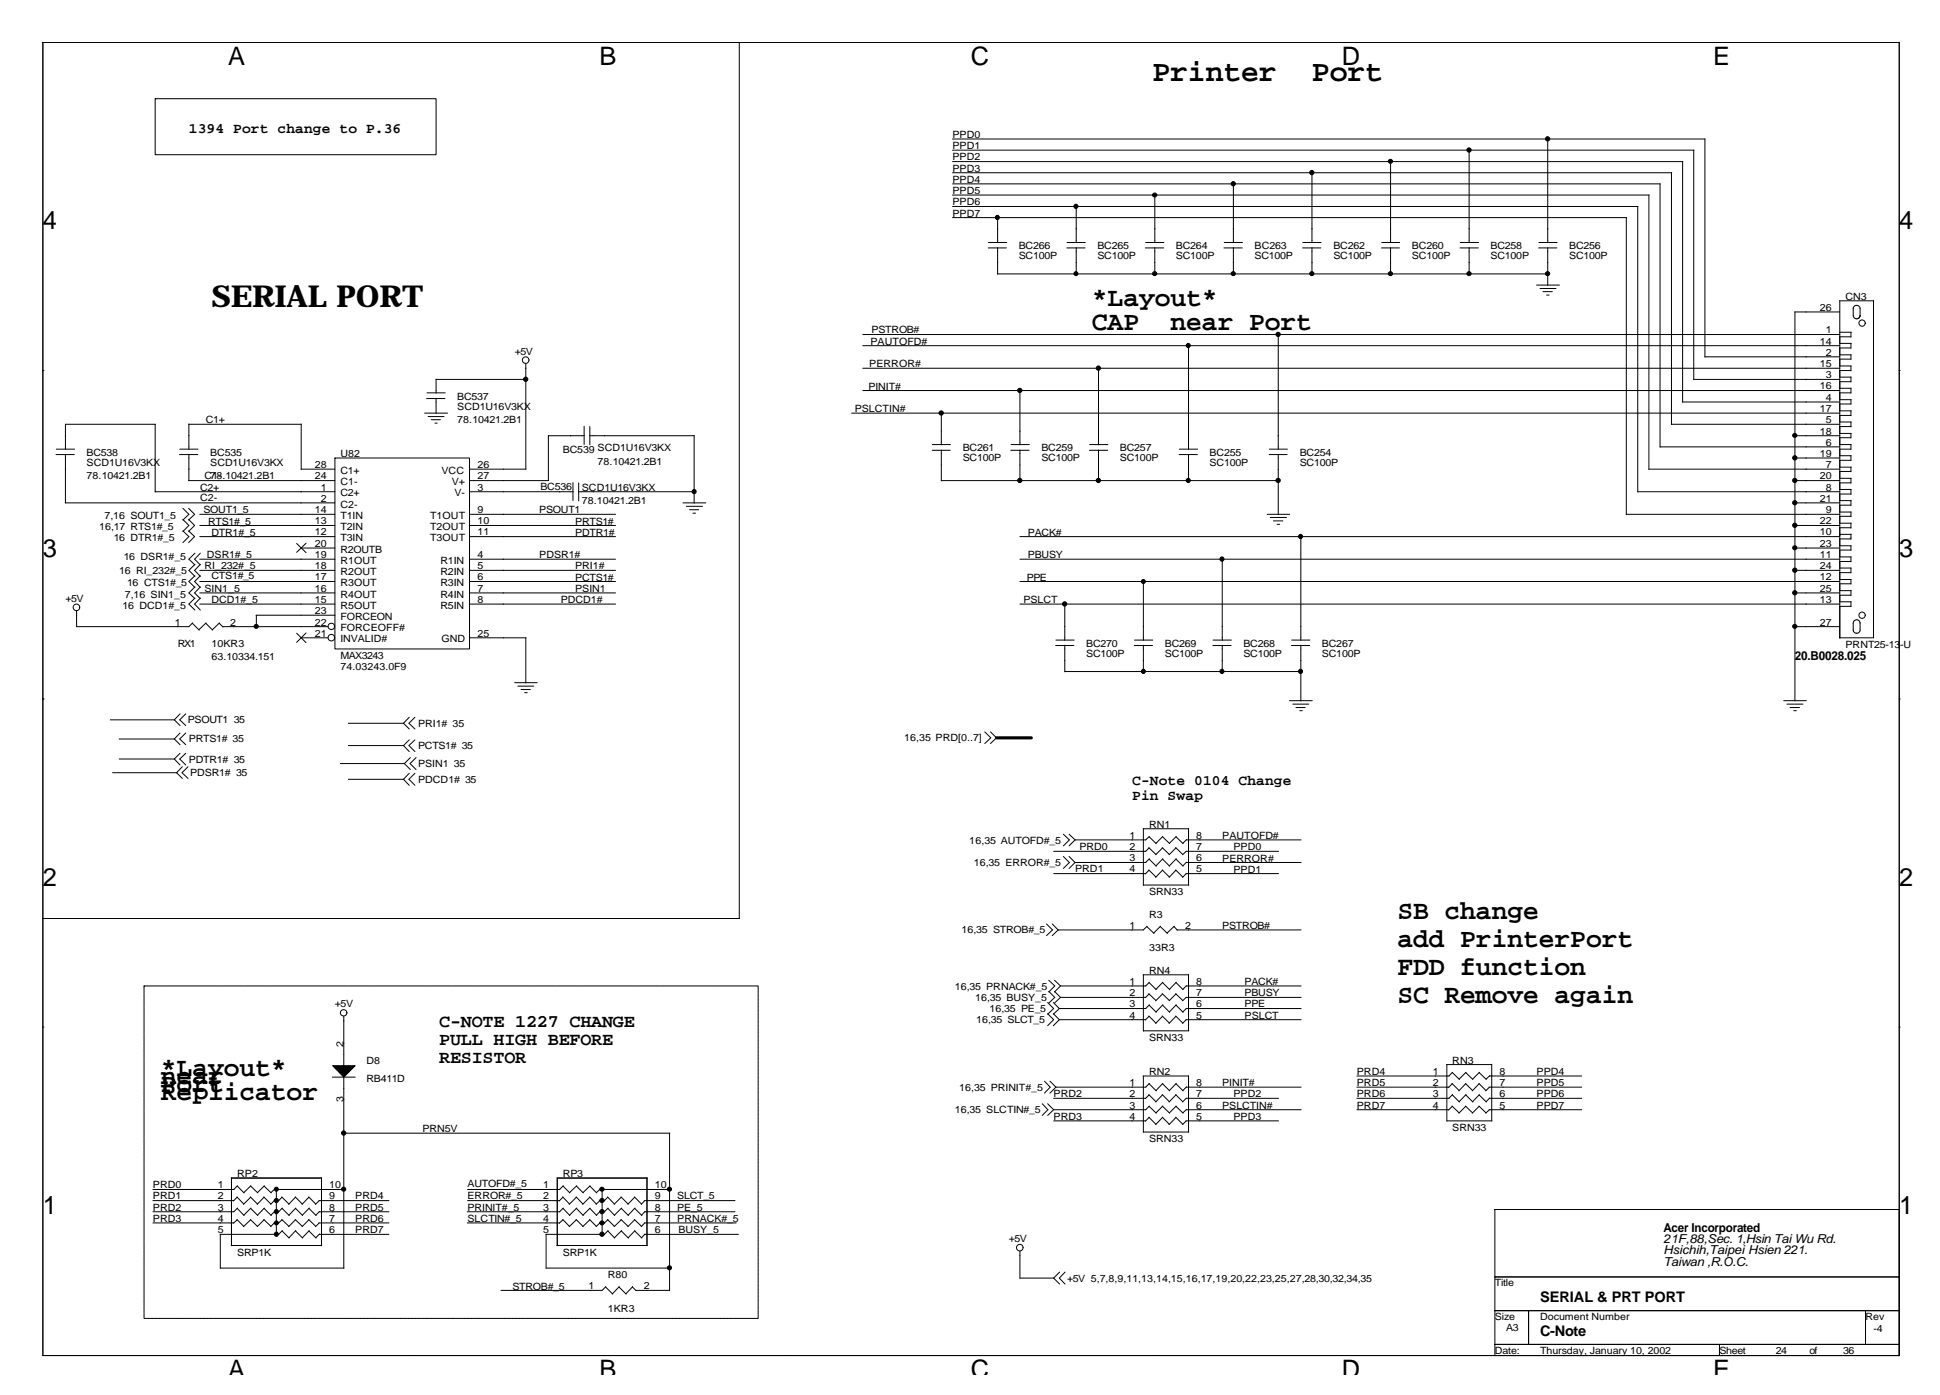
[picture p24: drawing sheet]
<svg xmlns="http://www.w3.org/2000/svg" width="287mm" height="207mm" viewBox="0 0 287 207" stroke-linecap="round" stroke-linejoin="round" font-family="sans-serif">
<defs><g id="words">
<g font-size="4.5">
<text x="170.7" y="12">Printer</text>
<text x="194.4" y="12">Port</text>
<text x="31.3" y="45.4">SERIAL PORT</text>
</g>
<g font-size="4">
<text x="161.8" y="45.4">*Layout*</text>
<text x="161.8" y="48.9">CAP</text>
<text x="173.4" y="48.9">near Port</text>
<text x="207" y="136">SB change</text>
<text x="207" y="140.2">add PrinterPort</text>
<text x="207" y="144.4">FDD function</text>
<text x="207" y="148.6">SC Remove again</text>
<text x="23.8" y="159.3">*Layout*</text>
<text x="23.8" y="160.5">near</text>
<text x="23.8" y="161.7">Port</text>
<text x="23.8" y="162.9">Replicator</text>
</g>
<g font-size="3.8">
<text x="33.8" y="9.7">A</text>
<text x="88.8" y="9.7">B</text>
<text x="143.8" y="9.7">C</text>
<text x="198.8" y="9.7">D</text>
<text x="253.8" y="9.7">E</text>
<text x="6.3" y="34">4</text>
<text x="281.3" y="34">4</text>
<text x="6.3" y="82.6">3</text>
<text x="281.3" y="82.6">3</text>
<text x="6.3" y="131.2">2</text>
<text x="281.3" y="131.2">2</text>
<text x="6.3" y="179.8">1</text>
<text x="281.3" y="179.8">1</text>
<text x="33.8" y="204.1">A</text>
<text x="88.8" y="204.1">B</text>
<text x="143.8" y="204.1">C</text>
<text x="198.8" y="204.1">D</text>
<text x="253.8" y="204.1">E</text>
</g>
<g font-size="2.7">
<text x="65.1" y="152.1">C-NOTE 1227 CHANGE</text>
<text x="65.1" y="154.7">PULL HIGH BEFORE</text>
<text x="65.1" y="157.4">RESISTOR</text>
</g>
<g font-size="2.2">
<text x="28" y="19.7">1394 Port change to P.36</text>
<text x="167.7" y="116.2">C-Note 0104 Change</text>
<text x="167.7" y="118.5">Pin Swap</text>
<text x="228.1" y="197.8">C-Note</text>
<text x="228.1" y="192.8">SERIAL &amp; PRT PORT</text>
</g>
<g font-size="1.8">
<text x="265.9" y="97.8">20.B0028.025</text>
<text x="246.4" y="182.5">Acer Incorporated</text>
<text x="246.4" y="184.1">21F,88,Sec. 1,Hsin Tai Wu Rd.</text>
<text x="246.4" y="185.8">Hsichih,Taipei Hsien 221.</text>
<text x="246.4" y="187.4">Taiwan ,R.O.C.</text>
</g>
<g font-size="1.5">
<text x="141.1" y="20.5">PPD0</text>
<text x="141.1" y="22.1">PPD1</text>
<text x="141.1" y="23.8">PPD2</text>
<text x="141.1" y="28.8">PPD5</text>
<text x="141.1" y="27.1">PPD4</text>
<text x="141.1" y="25.5">PPD3</text>
<text x="141.1" y="32.1">PPD7</text>
<text x="141.1" y="30.4">PPD6</text>
<text x="150.9" y="36.9">BC266</text>
<text x="150.9" y="38.4">SC100P</text>
<text x="162.6" y="36.9">BC265</text>
<text x="162.6" y="38.4">SC100P</text>
<text x="174.2" y="36.9">BC264</text>
<text x="174.2" y="38.4">SC100P</text>
<text x="185.8" y="36.9">BC263</text>
<text x="185.8" y="38.4">SC100P</text>
<text x="197.5" y="36.9">BC262</text>
<text x="197.5" y="38.4">SC100P</text>
<text x="209.2" y="36.9">BC260</text>
<text x="209.2" y="38.4">SC100P</text>
<text x="220.8" y="36.9">BC258</text>
<text x="220.8" y="38.4">SC100P</text>
<text x="232.5" y="36.9">BC256</text>
<text x="232.5" y="38.4">SC100P</text>
<text x="269.6" y="46">26</text>
<text x="273.4" y="44.4">CN3</text>
<text x="76.2" y="52.5">+5V</text>
<text x="128.9" y="51.1">PAUTOFD#</text>
<text x="129.1" y="49.4">PSTROB#</text>
<text x="269.6" y="51">14</text>
<text x="270.5" y="49.4">1</text>
<text x="270.5" y="52.7">2</text>
<text x="67.7" y="59.2">BC537</text>
<text x="128.7" y="57.7">PINIT#</text>
<text x="128.8" y="54.4">PERROR#</text>
<text x="269.6" y="54.4">15</text>
<text x="269.6" y="57.7">16</text>
<text x="270.5" y="56">3</text>
<text x="270.5" y="59.4">4</text>
<text x="30.5" y="62.7">C1+</text>
<text x="67.7" y="60.7">SCD1U16V3KX</text>
<text x="67.7" y="62.7">78.10421.2B1</text>
<text x="126.6" y="61.1">PSLCTIN#</text>
<text x="269.6" y="61">17</text>
<text x="269.6" y="64.4">18</text>
<text x="270.5" y="62.7">5</text>
<text x="12.8" y="67.5">BC538</text>
<text x="12.8" y="69">SCD1U16V3KX</text>
<text x="12.8" y="71">78.10421.2B1</text>
<text x="30.3" y="71">C1-</text>
<text x="31.2" y="67.5">BC535</text>
<text x="31.2" y="69">SCD1U16V3KX</text>
<text x="31.2" y="71">78.10421.2B1</text>
<text x="46.7" y="69.3">28</text>
<text x="46.7" y="71">24</text>
<text x="50.4" y="67.7">U82</text>
<text x="50.4" y="70.2">C1+</text>
<text x="50.4" y="71.9">C1-</text>
<text x="65.4" y="70.2">VCC</text>
<text x="66.9" y="71.9">V+</text>
<text x="70.7" y="71">27</text>
<text x="70.7" y="69.3">26</text>
<text x="83.4" y="67">BC539 SCD1U16V3KX</text>
<text x="88.5" y="68.8">78.10421.2B1</text>
<text x="142.6" y="66.9">BC261</text>
<text x="142.6" y="68.3">SC100P</text>
<text x="154.3" y="66.9">BC259</text>
<text x="154.3" y="68.3">SC100P</text>
<text x="165.9" y="66.9">BC257</text>
<text x="165.9" y="68.3">SC100P</text>
<text x="179.2" y="67.5">BC255</text>
<text x="179.2" y="69">SC100P</text>
<text x="192.5" y="67.5">BC254</text>
<text x="192.5" y="69">SC100P</text>
<text x="269.6" y="67.7">19</text>
<text x="269.6" y="71">20</text>
<text x="270.5" y="66">6</text>
<text x="270.5" y="69.3">7</text>
<text x="15.5" y="76.8">7,16 SOUT1_5</text>
<text x="29.6" y="72.7">C2+</text>
<text x="29.6" y="74.2">C2-</text>
<text x="30.1" y="76">SOUT1_5</text>
<text x="30.8" y="77.7">RTS1#_5</text>
<text x="46.7" y="76">14</text>
<text x="46.7" y="77.7">13</text>
<text x="47.5" y="72.7">1</text>
<text x="47.5" y="74.3">2</text>
<text x="50.4" y="73.5">C2+</text>
<text x="50.4" y="75.2">C2-</text>
<text x="50.4" y="76.8">T1IN</text>
<text x="63.7" y="76.8">T1OUT</text>
<text x="67.3" y="73.5">V-</text>
<text x="70.7" y="72.7">3</text>
<text x="70.7" y="76">9</text>
<text x="70.7" y="77.7">10</text>
<text x="79.9" y="76">PSOUT1</text>
<text x="80.1" y="72.5">BC536</text>
<text x="85.2" y="77.7">PRTS1#</text>
<text x="86.2" y="72.7">SCD1U16V3KX</text>
<text x="86.2" y="74.7">78.10421.2B1</text>
<text x="269.6" y="74.3">21</text>
<text x="269.6" y="77.7">22</text>
<text x="270.5" y="72.7">8</text>
<text x="270.5" y="76">9</text>
<text x="14.7" y="78.5">16,17 RTS1#_5</text>
<text x="16.8" y="80.2">16 DTR1#_5</text>
<text x="18.3" y="83">16 DSR1#_5</text>
<text x="30.6" y="82.6">DSR1#_5</text>
<text x="31.3" y="79.3">DTR1#_5</text>
<text x="46.7" y="79.3">12</text>
<text x="46.7" y="81">20</text>
<text x="46.7" y="82.6">19</text>
<text x="50.4" y="78.5">T2IN</text>
<text x="50.4" y="80.2">T3IN</text>
<text x="50.4" y="81.8">R2OUTB</text>
<text x="50.4" y="83.5">R1OUT</text>
<text x="63.7" y="78.5">T2OUT</text>
<text x="63.7" y="80.2">T3OUT</text>
<text x="65.2" y="83.5">R1IN</text>
<text x="70.7" y="82.6">4</text>
<text x="70.7" y="79.3">11</text>
<text x="79.9" y="82.6">PDSR1#</text>
<text x="85.2" y="79.3">PDTR1#</text>
<text x="152.3" y="82.6">PBUSY</text>
<text x="152.3" y="79.3">PACK#</text>
<text x="269.6" y="79.3">10</text>
<text x="269.6" y="82.6">11</text>
<text x="269.6" y="81">23</text>
<text x="9.7" y="89.2">+5V</text>
<text x="17.7" y="85">16 RI_232#_5</text>
<text x="18.5" y="88.5">7,16 SIN1_5</text>
<text x="18.8" y="86.8">16 CTS1#_5</text>
<text x="30.3" y="84.3">RI_232#_5</text>
<text x="30.3" y="87.6">SIN1_5</text>
<text x="31.3" y="85.8">CTS1#_5</text>
<text x="31.3" y="89.3">DCD1#_5</text>
<text x="46.7" y="84.3">18</text>
<text x="46.7" y="86">17</text>
<text x="46.7" y="87.6">16</text>
<text x="46.7" y="89.3">15</text>
<text x="50.4" y="85.1">R2OUT</text>
<text x="50.4" y="86.8">R3OUT</text>
<text x="50.4" y="88.5">R4OUT</text>
<text x="65.2" y="85.1">R2IN</text>
<text x="65.2" y="86.8">R3IN</text>
<text x="65.2" y="88.5">R4IN</text>
<text x="70.7" y="84.3">5</text>
<text x="70.7" y="86">6</text>
<text x="70.7" y="87.6">7</text>
<text x="70.7" y="89.3">8</text>
<text x="83.1" y="89.3">PDCD1#</text>
<text x="85.2" y="87.6">PSIN1</text>
<text x="85.2" y="84.3">PRI1#</text>
<text x="85.2" y="86">PCTS1#</text>
<text x="151.6" y="89.3">PSLCT</text>
<text x="152.1" y="86">PPE</text>
<text x="269.6" y="86">12</text>
<text x="269.6" y="89.3">13</text>
<text x="269.6" y="84.3">24</text>
<text x="269.6" y="87.6">25</text>
<text x="18.2" y="90.1">16 DCD1#_5</text>
<text x="25.9" y="92.6">1</text>
<text x="26.3" y="95.8">RX1</text>
<text x="31.3" y="95.8">10KR3</text>
<text x="34.1" y="92.6">2</text>
<text x="46.7" y="90.9">23</text>
<text x="46.7" y="92.6">22</text>
<text x="46.7" y="94.3">21</text>
<text x="50.4" y="90.1">R5OUT</text>
<text x="50.4" y="91.8">FORCEON</text>
<text x="50.4" y="93.5">FORCEOFF#</text>
<text x="50.4" y="95.1">INVALID#</text>
<text x="65.2" y="90.1">R5IN</text>
<text x="65.4" y="95.1">GND</text>
<text x="70.7" y="94.3">25</text>
<text x="160.9" y="95.8">BC270</text>
<text x="172.6" y="95.8">BC269</text>
<text x="184.2" y="95.8">BC268</text>
<text x="195.8" y="95.8">BC267</text>
<text x="269.6" y="92.6">27</text>
<text x="273.4" y="96">PRNT25-13-U</text>
<text x="31.3" y="97.8">63.10334.151</text>
<text x="50.4" y="97.6">MAX3243</text>
<text x="50.4" y="99.3">74.03243.0F9</text>
<text x="160.9" y="97.3">SC100P</text>
<text x="172.6" y="97.3">SC100P</text>
<text x="184.2" y="97.3">SC100P</text>
<text x="195.8" y="97.3">SC100P</text>
<text x="27.8" y="107.1">PSOUT1</text>
<text x="34.6" y="107.1">35</text>
<text x="61.9" y="107.6">PRI1# 35</text>
<text x="28" y="113">PDTR1# 35</text>
<text x="28" y="110">PRTS1# 35</text>
<text x="61.9" y="113.6">PSIN1</text>
<text x="61.9" y="111">PCTS1# 35</text>
<text x="67.2" y="113.6">35</text>
<text x="133.9" y="109.8">16,35 PRD[0..7]</text>
<text x="28.2" y="114.9">PDSR1# 35</text>
<text x="61.9" y="115.9">PDCD1# 35</text>
<text x="143.6" y="124.9">16,35 AUTOFD#_5</text>
<text x="159.9" y="125.9">PRD0</text>
<text x="167.3" y="124.2">1</text>
<text x="167.3" y="125.9">2</text>
<text x="170.2" y="122.6">RN1</text>
<text x="177.2" y="125.9">7</text>
<text x="177.2" y="124.2">8</text>
<text x="181.1" y="124.3">PAUTOFD#</text>
<text x="182.7" y="125.9">PPD0</text>
<text x="144.3" y="128.2">16,35 ERROR#_5</text>
<text x="159.3" y="129.1">PRD1</text>
<text x="167.3" y="127.6">3</text>
<text x="167.3" y="129.2">4</text>
<text x="177.2" y="129.2">5</text>
<text x="177.2" y="127.6">6</text>
<text x="181.1" y="127.6">PERROR#</text>
<text x="182.7" y="129.3">PPD1</text>
<text x="167.3" y="137.6">1</text>
<text x="170.2" y="135.9">R3</text>
<text x="170.2" y="132.6">SRN33</text>
<text x="175.6" y="137.6">2</text>
<text x="181.1" y="137.6">PSTROB#</text>
<text x="142.5" y="138.2">16,35 STROB#_5</text>
<text x="170.2" y="140.9">33R3</text>
<text x="49.6" y="149.1">+5V</text>
<text x="141.4" y="146.6">16,35 PRNACK#_5</text>
<text x="144.4" y="148.2">16,35 BUSY_5</text>
<text x="146.6" y="149.9">16,35 PE_5</text>
<text x="167.3" y="145.9">1</text>
<text x="167.3" y="147.5">2</text>
<text x="167.3" y="149.2">3</text>
<text x="170.2" y="144.2">RN4</text>
<text x="177.2" y="149.2">6</text>
<text x="177.2" y="147.5">7</text>
<text x="177.2" y="145.9">8</text>
<text x="184.4" y="149.2">PPE</text>
<text x="184.4" y="145.9">PACK#</text>
<text x="184.4" y="147.5">PBUSY</text>
<text x="50.9" y="155" transform="rotate(-90 50.9 155)">2</text>
<text x="144.6" y="151.5">16,35 SLCT_5</text>
<text x="167.3" y="150.8">4</text>
<text x="170.2" y="154.2">SRN33</text>
<text x="177.2" y="150.8">5</text>
<text x="184.4" y="150.9">PSLCT</text>
<text x="54.3" y="157.5">D8</text>
<text x="54.3" y="160.2">RB411D</text>
<text x="142.1" y="161.5">16,35 PRINIT#_5</text>
<text x="167.3" y="160.8">1</text>
<text x="170.2" y="159.2">RN2</text>
<text x="177.2" y="160.8">8</text>
<text x="181.1" y="160.9">PINIT#</text>
<text x="201" y="159.2">PRD4</text>
<text x="201" y="160.9">PRD5</text>
<text x="212.3" y="159.2">1</text>
<text x="212.3" y="160.8">2</text>
<text x="215.1" y="157.5">RN3</text>
<text x="222.1" y="160.8">7</text>
<text x="222.1" y="159.2">8</text>
<text x="227.6" y="159.2">PPD4</text>
<text x="227.6" y="160.9">PPD5</text>
<text x="50.9" y="163.2" transform="rotate(-90 50.9 163.2)">3</text>
<text x="62.6" y="167.7">PRN5V</text>
<text x="141.4" y="164.9">16,35 SLCTIN#_5</text>
<text x="156.1" y="165.8">PRD3</text>
<text x="156.1" y="162.5">PRD2</text>
<text x="167.3" y="162.5">2</text>
<text x="167.3" y="164.2">3</text>
<text x="167.3" y="165.8">4</text>
<text x="177.2" y="165.8">5</text>
<text x="177.2" y="164.2">6</text>
<text x="177.2" y="162.5">7</text>
<text x="181.1" y="164.2">PSLCTIN#</text>
<text x="182.7" y="162.5">PPD2</text>
<text x="182.7" y="165.8">PPD3</text>
<text x="201" y="164.2">PRD7</text>
<text x="201" y="162.5">PRD6</text>
<text x="212.3" y="162.5">3</text>
<text x="212.3" y="164.2">4</text>
<text x="215.1" y="167.5">SRN33</text>
<text x="222.1" y="164.2">5</text>
<text x="222.1" y="162.5">6</text>
<text x="227.6" y="164.2">PPD7</text>
<text x="227.6" y="162.5">PPD6</text>
<text x="170.2" y="169.2">SRN33</text>
<text x="22.6" y="176">PRD0</text>
<text x="22.6" y="179.3">PRD2</text>
<text x="22.6" y="177.6">PRD1</text>
<text x="32.3" y="176">1</text>
<text x="32.3" y="177.6">2</text>
<text x="32.3" y="179.3">3</text>
<text x="35.1" y="174.3">RP2</text>
<text x="48.8" y="179.3">8</text>
<text x="48.8" y="177.6">9</text>
<text x="48.8" y="176">10</text>
<text x="52.6" y="179.3">PRD5</text>
<text x="52.6" y="177.6">PRD4</text>
<text x="69.3" y="175.8">AUTOFD#_5</text>
<text x="69.3" y="179.3">PRINIT#_5</text>
<text x="69.3" y="177.6">ERROR#_5</text>
<text x="80.5" y="176">1</text>
<text x="80.5" y="177.6">2</text>
<text x="80.5" y="179.3">3</text>
<text x="83.4" y="174.3">RP3</text>
<text x="97" y="179.3">8</text>
<text x="97" y="177.6">9</text>
<text x="97" y="176">10</text>
<text x="100.3" y="177.6">SLCT_5</text>
<text x="100.3" y="179.3">PE_5</text>
<text x="22.6" y="181">PRD3</text>
<text x="32.3" y="181">4</text>
<text x="32.3" y="182.6">5</text>
<text x="35.1" y="186">SRP1K</text>
<text x="48.8" y="182.6">6</text>
<text x="48.8" y="181">7</text>
<text x="52.6" y="182.6">PRD7</text>
<text x="52.6" y="181">PRD6</text>
<text x="69.3" y="181">SLCTIN#_5</text>
<text x="80.5" y="181">4</text>
<text x="80.5" y="182.6">5</text>
<text x="83.4" y="186">SRP1K</text>
<text x="97" y="182.6">6</text>
<text x="97" y="181">7</text>
<text x="100.3" y="181">PRNACK#_5</text>
<text x="100.5" y="182.6">BUSY_5</text>
<text x="149.4" y="184">+5V</text>
<text x="75.9" y="191">STROB#_5</text>
<text x="87.2" y="190.9">1</text>
<text x="90" y="189.3">R80</text>
<text x="95.4" y="190.9">2</text>
<text x="158.1" y="189.8">+5V 5,7,8,9,11,13,14,15,16,17,19,20,22,23,25,27,28,30,32,34,35</text>
<text x="221.4" y="190.5">Title</text>
<text x="90" y="194.3">1KR3</text>
<text x="221.4" y="195.5">Size</text>
<text x="223.1" y="197.1">A3</text>
<text x="228.1" y="195.5">Document Number</text>
<text x="276.4" y="195.5">Rev</text>
<text x="277.5" y="197.3">-4</text>
<text x="221.4" y="200.5">Date:</text>
<text x="228.1" y="200.5">Thursday, January 10, 2002</text>
<text x="254.7" y="200.5">Sheet</text>
<text x="263.1" y="200.5">24</text>
<text x="268.1" y="200.5">of</text>
<text x="273.1" y="200.5">36</text>
</g>
</g></defs>
<g fill="none" stroke="#000" stroke-width=".15">
<path d="M6.3 6.3h275v194.5h-275zM23 14.6h41.6v8.3h-41.6zM61.3 6.3h.1M109.5 6.2v129.8M116.3 6.3h.1M171.3 6.3h.1M226.3 6.3h.1M141.1 28.9h103.2M141.1 32.2h99.9M141.1 20.6h111.5M141.1 23.9h108.2M141.1 25.6h106.5"/>
<path d="M141.1 30.6h101.6M141.1 27.2h104.9M141.1 22.2h109.9M146.4 36.7h2.7M146.4 35.9h2.7M147.8 32.2v3.8M147.8 36.7v3.9M158 36.7h2.7M158.1 35.9h2.7M159.4 30.6v5.4M159.4 36.7v3.9M169.7 36.7h2.7"/>
<path d="M169.7 35.9h2.7M171.1 28.9v7.1M171.1 36.7v3.9M181.3 36.7h2.7M181.4 35.9h2.7M182.7 27.2v8.8M182.7 36.7v3.9M193 36.7h2.7M193 35.9h2.7M194.4 25.6v10.4M194.4 36.7v3.9M204.6 36.7h2.7"/>
<path d="M204.7 35.9h2.6M206 23.9v12.1M206 36.7v3.9M216.3 36.7h2.7M216.3 35.9h2.7M217.6 22.2v13.8M217.6 36.7v3.9M227.9 36.7h2.7M228 35.9h2.7M229.3 20.6v15.4M229.3 36.7v5.6M240.9 32.2v44"/>
<path d="M242.6 30.6v42.3M244.3 28.9v40.6M245.9 27.2v39M247.6 25.6v37.3M249.3 23.9v35.7M250.9 22.2v34M252.6 20.6v32.3M6.3 54.9h.1M63.2 59h2.7M63.2 58.2h2.8M64.6 56.1v2.1M64.6 59v2.2"/>
<path d="M64.6 56.2h13.3M77.9 53.9v15.6M127.8 49.5h144.7M127.8 51.2h144.7M127.8 54.5h144.7M127.8 57.8h144.7M147.8 40.6h81.5M151.1 57.8v8.1M162.7 54.5v11.4M176.1 51.2v15.4M189.4 49.5v17.1M227.6 42.2h3.4"/>
<path d="M228.1 42.7h2.4M228.6 43.2h1.4M229.1 43.7h.4M249.3 59.5h23.2M250.9 56.2h21.6M252.6 52.8h19.9M265.9 46.2h6.6M265.9 46.2v57.6M272.5 58.2h1.7M272.5 49.9h1.7M272.5 51.5h1.7M272.5 53.2h1.7"/>
<path d="M272.5 54.9h1.7M272.5 56.5h1.7M272.5 59.8h1.7M272.5 44.5h5M272.5 49.2h1.7M272.5 44.5v50M272.5 50.9h1.7M272.5 52.5h1.7M272.5 54.2h1.7M272.5 55.9h1.7M272.5 57.5h1.7M272.5 59.2h1.7"/>
<path d="M274.2 49.2v.7M274.2 50.9v.7M274.2 52.5v.7M274.2 54.2v.7M274.2 55.9v.7M274.2 57.5v.7M274.2 59.2v.7M274.5 45.7l.1-.2a.52 .52 0 0 1 .5-.3 .52 .52 0 0 1 .4 .5v1.1M274.5 45.6v1.2a.54 .54 0 0 0 1 .2v-.3v.3l-.3 .2M277.5 44.5v50M281.3 54.9h.1M8.3 67.3h2.7"/>
<path d="M8.3 66.5h2.7M9.7 74.5h39.9M9.7 67.3v7.2M23 72.8h26.6M23 62.8v10.1M23 62.8h-13.3v3.8M26.6 67.3h2.7M26.6 66.5h2.7M27.1 78.6l.9 .9-.9 .9M27.1 76.9l.9 .9-.9 .9M27.1 75.3l.9 .9-.9 .8M27.9 78.6l.9 .9-.9 .9"/>
<path d="M27.9 76.9l.9 .9-.9 .9M27.9 75.3l.9 .9-.9 .8M27.9 71.2h21.7M27.9 62.8h16.7M28 62.8v3.8M28 67.3v3.9M29.6 76.2h20M29.6 77.8h20M29.6 79.5h20M44.6 69.5h5M44.6 62.8v6.7M49.6 67.8h20v28.3h-20z"/>
<path d="M62.9 61.2h3.4M63.4 61.7h2.4M63.9 62.2h1.3M64.4 62.7h.4M69.6 76.2h21.6M69.6 69.5h8.3M69.6 71.2h11.7M69.6 72.8h15.3M69.6 77.8h21.6M69.6 79.5h21.6M81.2 64.5h5.4M81.2 64.5v6.7"/>
<path d="M84.9 71.5v2.6M85.7 72.8h17.2M85.7 71.5v2.7M86.5 63.1v2.7M87.3 64.5h15.6M87.4 63.2v2.7M101.2 74.5h3.4M101.7 75h2.4M102.2 75.5h1.3M102.7 76h.3M102.8 64.5v10M126.2 61.2h146.3"/>
<path d="M138.1 66.7h2.7M138.1 65.8h2.7M139.4 61.1v4.8M139.4 66.6v4.6M139.4 71.2h50M149.7 66.7h2.7M149.8 65.8h2.7M151.1 66.6v4.6M151.1 79.5h121.4M161.4 66.7h2.7M161.4 65.8h2.7M162.7 66.6v4.6"/>
<path d="M174.7 67.3h2.7M174.7 66.5h2.7M176.1 67.3v3.9M187.7 76.2h3.4M188 67.3h2.7M188 66.5h2.7M188.2 76.6h2.4M188.6 77.1h1.4M189.2 77.7h.4M189.4 67.3v8.9M192.7 79.4v15.4M240.9 76.2h31.6"/>
<path d="M242.6 72.8h29.9M244.3 69.5h28.2M245.9 66.2h26.6M247.6 62.8h24.9M265.9 74.5h6.6M265.9 71.2h6.6M265.9 77.8h6.6M265.9 64.5h6.6M265.9 67.8h6.6M272.5 66.5h1.7M272.5 61.5h1.7M272.5 63.2h1.7"/>
<path d="M272.5 64.8h1.7M272.5 68.2h1.7M272.5 69.8h1.7M272.5 71.5h1.7M272.5 73.2h1.7M272.5 74.8h1.7M272.5 76.5h1.7M272.5 78.2h1.7M272.5 79.8h1.7M272.5 65.8h1.7M272.5 60.8h1.7M272.5 62.5h1.7"/>
<path d="M272.5 64.2h1.7M272.5 67.5h1.7M272.5 69.2h1.7M272.5 70.8h1.7M272.5 72.5h1.7M272.5 74.1h1.7M272.5 75.8h1.7M272.5 77.5h1.7M272.5 79.1h1.7M274.2 60.8v.8M274.2 62.5v.7M274.2 64.2v.7"/>
<path d="M274.2 65.8v.8M274.2 67.5v.7M274.2 69.2v.7M274.2 70.8v.8M274.2 72.5v.7M274.2 74.1v.8M274.2 75.8v.7M274.2 77.5v.7M274.2 79.1v.8M11.3 90.5v2.3M11.8 89.9a.49 .49 0 0 0-.7-.4 .49 .49 0 0 0-.1 .8 .49 .49 0 0 0 .7-.1l.1-.2M28.5 92.3l1 1"/>
<path d="M28.5 92.3l-.5 .5h-16.7M28.9 81.9l-.9 .9 .9 .9M28.9 83.6l-.9 .9 .9 .9M28.9 86.9l-.9 .9 .9 .9M28.9 85.3l-.9 .8 .9 .9M28.9 88.6l-.9 .9 .9 .9M29.6 82.8h20M29.6 84.5h20M29.6 86.1h20M29.6 87.8h20M29.6 89.5h20M29.7 81.9l-.9 .9 .9 .9"/>
<path d="M29.7 83.6l-.9 .9 .9 .9M29.7 86.9l-.9 .9 .9 .9M29.7 85.3l-.9 .8 .9 .9M29.7 88.6l-.9 .9 .9 .9M30.5 92.3l1 1M30.5 92.3l-1 1M32.5 92.3l.5 .6M32.5 92.3l-1 1M33 92.8h15.6M37.9 91.1h11.7M38 91.1v1.8M43.9 80.5l1.4 1.3"/>
<path d="M43.9 93.8l1.4 1.4M44.6 81.2h5M44.6 94.5h4M45.3 80.4l-1.4 1.4M45.3 93.7l-1.4 1.4M49.6 94.4a.49 .49 0 0 0-.7-.4 .49 .49 0 0 0-.2 .8 .49 .49 0 0 0 .8-.1l.1-.3M69.6 82.8h21.6M69.6 84.5h21.6M69.6 86.1h21.6M69.6 87.8h21.6M69.6 89.5h21.6M69.6 94.5h8.3"/>
<path d="M77.9 94.5v6.6M151.1 82.8h121.4M151.1 86.1h121.4M151.1 89.5h121.4M156.4 95.6h2.7M156.4 94.8h2.7M157.7 89.4v5.4M157.7 95.6v3.9M157.7 99.5h35M168 95.6h2.7M168.1 94.8h2.7M169.4 86.1v8.7"/>
<path d="M169.4 95.6v3.9M179.7 95.6h2.7M179.7 94.8h2.7M181.1 82.8v12M181.1 95.6v3.9M191.3 95.6h2.7M191.3 94.8h2.8M192.7 95.6v8.2M265.9 87.8h6.6M265.9 92.8h6.6M265.9 81.2h6.6M265.9 84.5h6.6"/>
<path d="M272.5 81.5h1.7M272.5 83.2h1.7M272.5 84.8h1.7M272.5 86.5h1.7M272.5 88.2h1.7M272.5 89.8h1.7M272.5 94.5h5.1M272.5 80.8h1.7M272.5 82.5h1.7M272.5 84.1h1.7M272.5 85.8h1.7M272.5 87.5h1.7"/>
<path d="M272.5 89.1h1.7M274.2 80.8v.7M274.2 82.5v.7M274.2 84.1v.8M274.2 85.8v.7M274.2 87.5v.7M274.2 89.1v.7M275.5 92.3v-.1a.54 .54 0 0 0-.9-.2l-.1 1.3M275.5 92.3v1.2a.52 .52 0 0 1-.6 .3 .52 .52 0 0 1-.4-.5M6.3 103.5h.1M16.3 106.6h9.6M16.7 114.4h9.5"/>
<path d="M17.7 112.4h8.2M17.7 109.4h8.2M26.7 111.6l-.9 .8 .9 .9M26.7 108.6l-.9 .8 .9 .9M26.7 105.7l-.9 .9 .9 .9M27 113.6l-.8 .8 .8 .9M27.5 111.6l-.9 .8 .9 .9M27.5 108.6l-.9 .8 .9 .9M27.5 105.7l-.9 .9 .9 .9M27.9 113.6l-.9 .8 .9 .9M50.4 113.1h9.5M51.6 115.4h8.2"/>
<path d="M51.6 110.4h8.2M51.6 107.1h8.2M60.6 114.5l-.8 .9 .8 .9M60.6 109.6l-.8 .8 .8 .9M60.6 106.2l-.8 .9 .8 .9M60.8 112.2l-.9 .9 .9 .9M61.5 114.5l-.9 .9 .9 .9M61.5 109.6l-.9 .8 .9 .9M61.5 106.2l-.9 .9 .9 .9M61.6 112.2l-.9 .9 .9 .9M76.2 101.1h3.4M76.7 101.6h2.4"/>
<path d="M77.2 102.1h1.4M77.7 102.6h.4M145.9 108.4l.9 .9-.9 .8M146.7 108.4l.9 .9-.9 .8M191 103.8h3.4M191.5 104.3h2.4M192 104.8h1.3M192.5 105.3h.4M264.2 103.8h3.4M264.7 104.3h2.4M265.2 104.8h1.4M265.7 105.3h.4"/>
<path d="M281.3 103.5h.1M6.3 136h103.3M155 136.8l.9 .9-.9 .9M155.9 136.8l.9 .9M156.1 126.1h13.6M156.1 129.4h13.6M156.8 137.7l-.9 .9M157.5 126.8l.9 .9-.9 .9M157.5 123.5l.9 .9-.9 .9M158.4 126.8l.9 .9M158.4 123.5l.9 .9M159.3 127.7l-.9 .9"/>
<path d="M159.3 124.4l-.9 .9M159.3 124.4h10.5M159.3 127.7h10.5M169.3 122.7h6.8M169.4 122.7v8.4M169.4 131.1h6.7M169.9 137.2l1 1M169.9 137.2l-.5 .5h-12.6M170.2 125.5l1 1M170.2 128.8l1 1.1M170.2 123.9l1.1 1M170.2 125.6l-.5 .5"/>
<path d="M170.2 127.2l1.1 1.1M170.2 128.9l-.5 .5M170.3 123.9l-.6 .5M170.3 127.2l-.6 .5M171.9 137.2l1 1M171.9 137.2l-1 1M172.2 125.5l1 1M172.2 128.8l1 1.1M172.2 123.9l1.1 1M172.2 125.6l-1 1M172.2 127.2l1.1 1.1M172.2 128.9l-1 1"/>
<path d="M172.3 123.9l-1.1 1M172.3 127.2l-1.1 1M173.9 137.2l.5 .6M173.9 137.2l-1 1M174.2 125.5l1 1M174.2 128.8l1 1.1M174.2 123.9l1.1 1M174.2 125.6l-1 1M174.2 127.2l1.1 1.1M174.2 128.9l-1 1M174.2 123.9l-1 1M174.2 127.2l-1 1"/>
<path d="M174.4 137.7h18.3M175.7 126.1h13.7M175.7 129.4h13.7M175.7 124.4h17M175.7 126.1l-.5 .5M175.7 127.7h17M175.7 129.4l-.5 .5M175.8 124.3l-.6 .6M175.8 127.7l-.6 .5M176.1 122.7v8.4M6.3 152.1h.1M49.2 159.5h3.4"/>
<path d="M50.9 150.5v7.4M50.9 159.5v28.3M155.2 148.5l.9 .9-.9 .8M155.2 150.1l.9 .9-.9 .9M155.4 145.2l.9 .8-.9 .9M155.4 146.8l.9 .9-.9 .9M156 148.5l.9 .9M156 150.1l.9 .9M156.2 145.2l.9 .8M156.2 146.8l.9 .9M156.9 149.4l-.9 .8M156.9 151l-.9 .9"/>
<path d="M156.9 149.4h12.9M156.9 151h12.8M157.1 146l-.9 .9M157.1 147.7l-.9 .9M157.1 146h12.7M157.1 147.7h12.6M169.3 159.4h6.8M169.3 144.4h6.8M169.4 144.4v8.3M169.4 159.4v8.3M169.4 152.7h6.7M170.2 147.2l1 1"/>
<path d="M170.2 150.5l1 1M170.2 147.2l-.5 .6M170.2 145.5l1.1 1.1M170.2 148.9l1.1 1M170.2 150.5l-.5 .6M170.3 145.5l-.6 .5M170.3 148.8l-.6 .6M172.2 147.2l1 1M172.2 150.5l1 1M172.2 145.5l1.1 1.1M172.2 147.2l-1 1M172.2 148.9l1.1 1"/>
<path d="M172.2 150.5l-1 1.1M172.3 145.5l-1.1 1M172.3 148.8l-1.1 1.1M174.2 147.2l1 1M174.2 150.5l1 1M174.2 145.5l1.1 1.1M174.2 147.2l-1 1M174.2 148.9l1.1 1M174.2 150.5l-1 1.1M174.2 145.5l-1 1M174.2 148.8l-1 1.1M175.7 147.7h17"/>
<path d="M175.7 151h17M175.7 146h17M175.7 147.7l-.5 .5M175.7 149.4h17M175.7 151l-.5 .6M175.8 146l-.6 .5M175.8 149.3l-.6 .6M176.1 144.3v8.4M176.1 159.3v8.4M201 159.4h13.7M214.3 157.7h6.7M214.3 157.7v8.3"/>
<path d="M215.1 158.8l1.1 1.1M215.2 158.8l-.6 .6M217.1 158.8l1.1 1.1M217.2 158.8l-1 1M219.1 158.8l1.1 1.1M219.2 158.8l-1.1 1M220.6 159.4h13.7M220.7 159.3l-.6 .5M221 157.6v8.4M281.3 152.1h.1M22.6 176.2h12.1M22.6 177.8h12"/>
<path d="M22.6 179.5h12.1M34.2 174.5h13.5M34.3 174.4v10.1M35.1 177.3l1 1M35.1 175.7l1.1 1M35.1 177.3l-.5 .6M35.1 179l1.1 1M35.2 175.6l-.6 .6M35.2 178.9l-.6 .6M37.1 177.3l1 1M37.1 175.7l1.1 1M37.1 177.3l-1 1.1"/>
<path d="M37.1 179l1.1 1M37.2 175.6l-1.1 1M37.2 178.9l-1.1 1.1M39.1 177.3l1 1M39.1 175.7l1.1 1M39.1 177.3l-1 1.1M39.1 179l1.1 1M39.2 175.6l-1.1 1M39.2 178.9l-1.1 1.1M40.6 177.8h.7M40.6 176.2h10.4M40.6 177.8l-.5 .6"/>
<path d="M40.6 179.5h.7M40.7 176.1l-.6 .5M40.7 179.4l-.6 .6M40.9 176.1v6.7M41.7 177.3l1.1 1M41.8 177.3l-.6 .6M41.8 179l1 1M41.8 178.9l-.5 .6M43.7 177.3l1.1 1M43.8 177.3l-1 1.1M43.8 179l1 1M43.8 178.9l-1 1.1"/>
<path d="M45.7 177.3l1.1 1M45.8 177.3l-1.1 1.1M45.8 179l1 1M45.8 178.9l-1 1.1M47.2 177.8h10.4M47.3 179.5h10.3M47.3 177.8l-.6 .6M47.3 179.4l-.5 .6M47.6 174.4v10.1M50.9 167.8h48.3M69.2 179.5h13.7M69.3 176.2h13.6"/>
<path d="M69.3 177.8h13.6M82.5 174.5h13.4M82.5 174.4v10.1M83.4 177.3l1 1M83.4 175.7l1 1M83.4 177.3l-.6 .6M83.4 179l1 1M83.4 175.6l-.5 .6M83.4 178.9l-.5 .6M85.3 177.3l1.1 1M85.4 175.7l1 1M85.4 177.3l-1.1 1.1"/>
<path d="M85.4 179l1 1M85.4 175.6l-1 1M85.4 178.9l-1 1.1M87.3 177.3l1 1M87.4 175.7l1 1M87.4 177.3l-1.1 1.1M87.4 179l1 1M87.4 175.6l-1 1M87.4 178.9l-1 1.1M88.8 177.8h.8M88.9 176.2h10.3M88.9 179.5h.7"/>
<path d="M88.9 177.8l-.6 .6M88.9 176.1l-.6 .5M88.9 179.4l-.6 .6M89.2 176.1v6.7M90 177.3l1 1M90 177.3l-.5 .6M90 179l1.1 1M90.1 178.9l-.6 .6M92 177.3l1 1M92 177.3l-1 1.1M92 179l1.1 1M92.1 178.9l-1.1 1.1"/>
<path d="M94 177.3l1 1M94 177.3l-1 1.1M94 179l1.1 1M94.1 178.9l-1.1 1.1M95.5 177.8h13.4M95.5 179.5h13.4M95.5 177.8l-.5 .6M95.5 179.4l-.5 .6M95.8 174.4v10.1M99.2 167.8v23.3M154.4 163.5l.8 .9-.8 .8M154.7 160.1l.9 .9-.9 .9"/>
<path d="M155.2 163.5l.9 .9M155.5 160.1l.9 .9M156.1 164.4l-.9 .8M156.1 162.7h13.6M156.1 164.4h13.7M156.1 166h13.6M156.4 161l-.9 .9M156.4 161h13.4M169.4 167.7h6.7M170.2 162.1l1 1.1M170.2 165.5l1 1M170.2 160.5l1.1 1.1"/>
<path d="M170.2 162.2l-.5 .5M170.2 163.8l1.1 1.1M170.2 165.5l-.5 .5M170.3 160.5l-.6 .5M170.3 163.8l-.6 .6M172.2 162.1l1 1.1M172.2 165.5l1 1M172.2 160.5l1.1 1.1M172.2 162.2l-1 1M172.2 163.8l1.1 1.1M172.2 165.5l-1 1.1M172.3 160.5l-1.1 1"/>
<path d="M172.3 163.8l-1.1 1M174.2 162.1l1 1.1M174.2 165.5l1 1M174.2 160.5l1.1 1.1M174.2 162.2l-1 1M174.2 163.8l1.1 1.1M174.2 165.5l-1 1.1M174.2 160.5l-1 1M174.2 163.8l-1 1M175.7 162.7h13.7M175.7 166h13.7M175.7 161h17"/>
<path d="M175.7 164.4h17M175.7 162.7l-.5 .5M175.7 166l-.5 .6M175.8 161l-.6 .5M175.8 164.3l-.6 .5M201 161h13.6M201 162.7h13.7M201 164.4h13.6M214.3 166h6.7M215.1 160.5l1.1 1M215.1 163.8l1.1 1M215.1 160.5l-.5 .6"/>
<path d="M215.1 162.2l1.1 1M215.1 163.8l-.5 .6M215.2 162.1l-.6 .6M217.1 160.5l1 1M217.1 163.8l1 1M217.1 160.5l-1 1.1M217.1 162.2l1.1 1M217.1 163.8l-1 1.1M217.2 162.1l-1 1.1M219.1 160.5l1 1M219.1 163.8l1 1M219.1 160.5l-1 1.1"/>
<path d="M219.1 162.2l1.1 1M219.1 163.8l-1 1.1M219.2 162.1l-1.1 1.1M220.6 161h13.7M220.6 164.4h13.7M220.6 161l-.5 .6M220.6 162.7h13.7M220.6 164.4l-.5 .5M220.7 162.6l-.6 .6M221.4 179.1h59.9v10h-59.9zM22.6 181.1h12M32.6 182.8h8.7"/>
<path d="M32.6 182.8v5M32.6 187.8h18.4M34.2 184.5h13.5M35.1 180.6l1 1M35.1 180.7l-.5 .5M37.1 180.6l1 1M37.1 180.7l-1 1M39.1 180.6l1 1M39.1 180.7l-1 1M40.6 181.1h.7M40.6 181.1l-.5 .6M41.7 180.6l1.1 1"/>
<path d="M41.8 182.3l1 1.1M41.8 180.7l-.6 .5M41.8 182.3l-.5 .5M43.7 180.6l1.1 1M43.8 180.7l-1 1M43.8 182.3l1 1.1M43.8 182.3l-1 1M45.7 180.6l1.1 1M45.8 180.7l-1.1 1M45.8 182.3l1 1.1M45.8 182.3l-1 1M47.2 181.1h10.4"/>
<path d="M47.3 182.8h10.3M47.3 181.1l-.6 .6M47.3 182.8l-.5 .5M69.2 181.1h13.7M80.9 182.8h8.7M80.9 187.8h18.3M80.9 182.8v5M82.5 184.5h13.4M83.4 180.6l1 1M83.4 180.7l-.6 .5M85.3 180.6l1.1 1M85.4 180.7l-1.1 1"/>
<path d="M87.3 180.6l1 1M87.4 180.7l-1.1 1M88.8 181.1h.8M88.9 181.1l-.6 .6M89.7 190.6l1.1 1.1M89.7 190.6l-.5 .5h-15M90 180.6l1 1M90 180.7l-.5 .5M90 182.3l1.1 1.1M90.1 182.3l-.6 .5M91.7 190.6l1.1 1.1M91.7 190.6l-1 1"/>
<path d="M92 180.6l1 1M92 182.3l1.1 1.1M92 180.7l-1 1M92.1 182.3l-1.1 1M93.7 190.6l.5 .5M93.7 190.6l-1 1M94 180.6l1 1M94 182.3l1.1 1.1M94 180.7l-1 1M94.1 182.3l-1.1 1M94.2 191.1h5M95.5 181.1h13.6"/>
<path d="M95.5 182.8h13.9M95.5 181.1l-.5 .6M95.5 182.8l-.5 .5M151.1 185.3v4M151.1 189.3h5M157 188.4l-.9 .9 .9 .9M157.8 188.4l-.9 .9 .9 .9M221.4 189.1h59.9v5h-59.9zM221.4 194.1h5v5h-5zM221.4 199.1h33.3v1.7h-33.3zM226.4 194.1h50v5h-50zM254.7 199.1h26.6v1.7h-26.6z"/>
<path d="M276.4 194.1h4.9v5h-4.9zM61.3 200.8h.1M116.3 200.8h.1M171.3 200.8h.1M226.3 200.8h.1"/>
<circle cx="77.9" cy="53.3" r=".49"/>
<circle cx="275.8" cy="47.9" r=".47"/>
<circle cx="49.1" cy="92.8" r=".48"/>
<circle cx="275.8" cy="91.1" r=".47"/>
<circle cx="50.9" cy="150" r=".48"/>
<circle cx="151.1" cy="184.8" r=".49"/>
</g>
<path d="M49.3 157.8h3.3l-1.7 1.7z" fill-rule="evenodd" fill="#000" stroke="#000" stroke-width=".15"/>
<path d="M21.3 146h91v49.3h-91v-49.3" fill="none" stroke="#000" stroke-width=".15" stroke-dasharray=".5 .1"/>
<g fill="#000" stroke="#000" stroke-width=".15">
<circle cx="147.7" cy="32.2" r=".31"/>
<circle cx="159.4" cy="30.6" r=".31"/>
<circle cx="171.1" cy="28.9" r=".31"/>
<circle cx="182.7" cy="27.2" r=".32"/>
<circle cx="194.3" cy="25.6" r=".32"/>
<circle cx="206" cy="23.9" r=".31"/>
<circle cx="217.6" cy="22.2" r=".32"/>
<circle cx="229.3" cy="20.6" r=".32"/>
<circle cx="77.9" cy="56.2" r=".32"/>
<circle cx="151.1" cy="57.8" r=".32"/>
<circle cx="159.4" cy="40.5" r=".3"/>
<circle cx="162.7" cy="54.5" r=".32"/>
<circle cx="171.1" cy="40.5" r=".31"/>
<circle cx="176" cy="51.2" r=".31"/>
<circle cx="182.7" cy="40.5" r=".31"/>
<circle cx="189.3" cy="49.5" r=".32"/>
<circle cx="194.3" cy="40.5" r=".31"/>
<circle cx="206" cy="40.5" r=".31"/>
<circle cx="217.6" cy="40.5" r=".31"/>
<circle cx="229.3" cy="40.5" r=".31"/>
<circle cx="102.8" cy="72.8" r=".31"/>
<circle cx="139.4" cy="61.2" r=".32"/>
<circle cx="151.1" cy="71.2" r=".32"/>
<circle cx="162.7" cy="71.2" r=".32"/>
<circle cx="176" cy="71.2" r=".31"/>
<circle cx="189.3" cy="71.2" r=".32"/>
<circle cx="192.6" cy="79.5" r=".31"/>
<circle cx="265.9" cy="71.2" r=".32"/>
<circle cx="265.9" cy="77.8" r=".32"/>
<circle cx="265.9" cy="67.8" r=".32"/>
<circle cx="265.9" cy="74.5" r=".32"/>
<circle cx="265.9" cy="64.5" r=".31"/>
<circle cx="38" cy="92.8" r=".31"/>
<circle cx="157.7" cy="89.4" r=".32"/>
<circle cx="169.4" cy="99.4" r=".31"/>
<circle cx="169.4" cy="86.1" r=".3"/>
<circle cx="181" cy="82.8" r=".31"/>
<circle cx="181" cy="99.4" r=".31"/>
<circle cx="192.6" cy="99.4" r=".31"/>
<circle cx="265.9" cy="87.8" r=".32"/>
<circle cx="265.9" cy="84.4" r=".32"/>
<circle cx="265.9" cy="81.1" r=".31"/>
<circle cx="265.9" cy="92.8" r=".31"/>
<circle cx="40.9" cy="179.4" r=".31"/>
<circle cx="40.9" cy="177.8" r=".31"/>
<circle cx="40.9" cy="176.1" r=".3"/>
<circle cx="50.9" cy="167.8" r=".32"/>
<circle cx="50.9" cy="176.1" r=".31"/>
<circle cx="89.2" cy="177.8" r=".32"/>
<circle cx="89.2" cy="179.4" r=".32"/>
<circle cx="89.2" cy="176.1" r=".31"/>
<circle cx="99.2" cy="176.1" r=".31"/>
<circle cx="40.9" cy="182.8" r=".31"/>
<circle cx="40.9" cy="181.1" r=".3"/>
<circle cx="89.2" cy="182.8" r=".32"/>
<circle cx="89.2" cy="181.1" r=".31"/>
<circle cx="99.2" cy="187.8" r=".31"/>
</g>
<path d="M147.6 109.3h5.2" fill="none" stroke="#000" stroke-width=".47"/>
<use href="#words"/>
</svg>
